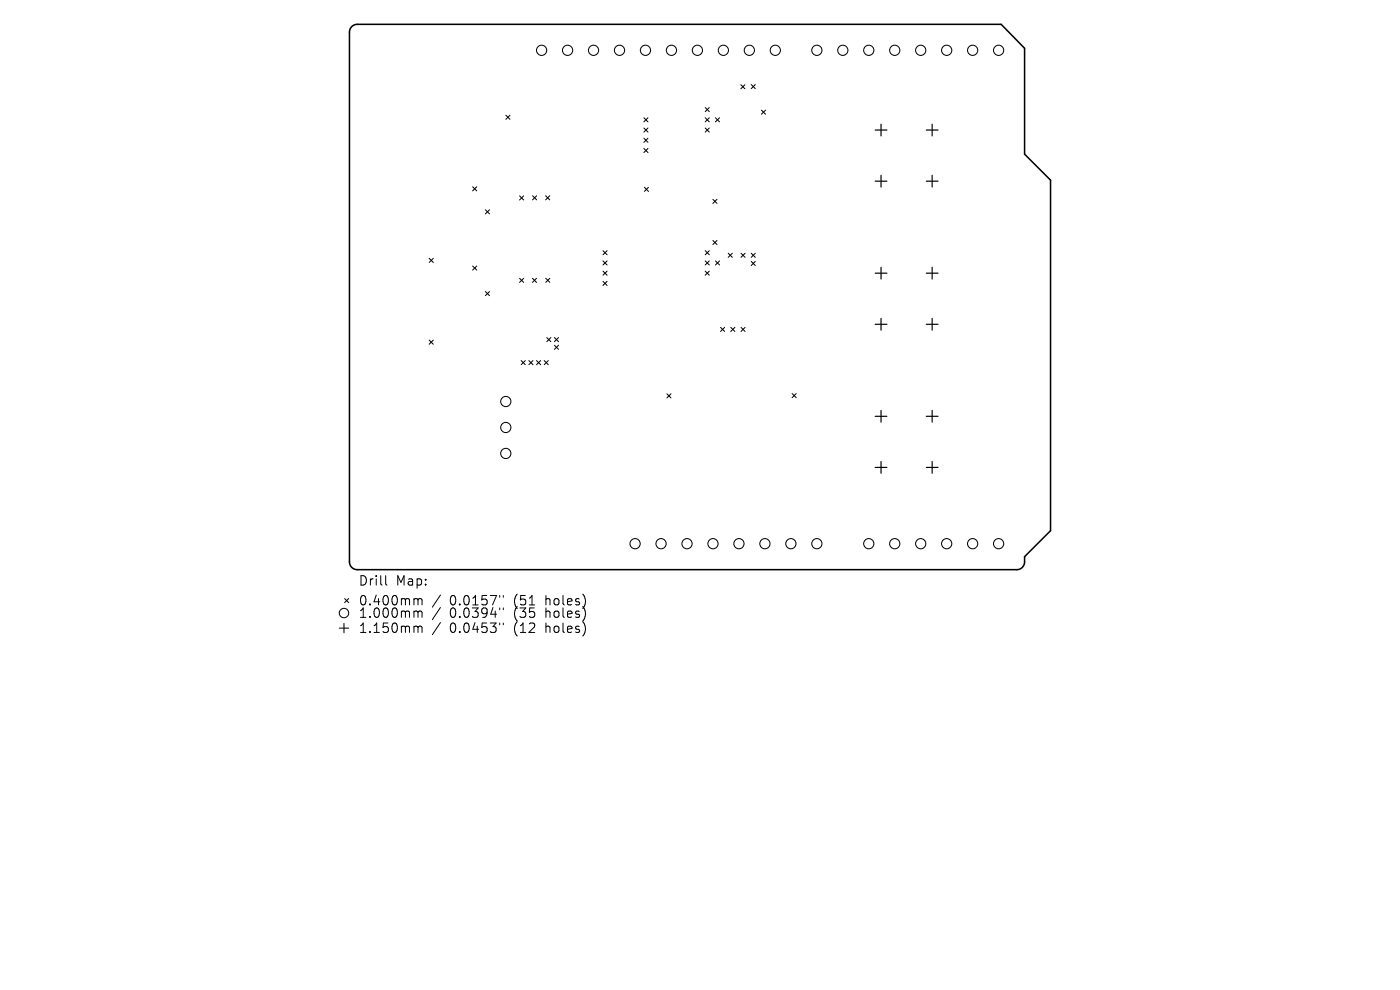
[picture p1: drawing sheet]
<svg xmlns="http://www.w3.org/2000/svg" width="297mm" height="210mm" viewBox="0 0 297 210" stroke-linecap="round" stroke-linejoin="round" font-family="sans-serif">
<defs><g id="words">
<g font-size="2.8">
<text x="76" y="124.5">Drill</text>
<text x="84" y="124.5">Map:</text>
<text x="76" y="128.7">0.400mm</text>
<text x="76" y="131.3">1.000mm</text>
<text x="95.4" y="128.7">0.0157&quot;</text>
<text x="95.4" y="131.3">0.0394&quot;</text>
<text x="109.1" y="128.7">(51</text>
<text x="109.1" y="131.3">(35</text>
<text x="116" y="128.7">holes)</text>
<text x="116" y="131.3">holes)</text>
<text x="76" y="134.5">1.150mm</text>
<text x="95.4" y="134.5">0.0453&quot;</text>
<text x="109.1" y="134.5">(12</text>
<text x="116" y="134.5">holes)</text>
</g>
</g></defs>
<path d="M74.6 5.6l.5-.3 .7-.1h136.6l5 5v22.5l5.5 5.5v74.4l-5.5 5.5v1.1a1.65 1.65 0 0 1-1.7 1.6h-139.9a1.65 1.65 0 0 1-1.7-1.6v-112.4l.1-.6z" fill="none" stroke="#000" stroke-width=".33"/>
<g fill="none" stroke="#000" stroke-width=".22">
<path d="M157.2 18l.8 .8M158 18l-.8 .8M159.4 17.9l.8 .9M160.2 17.9l-.8 .9M100.3 39.6l.8 .9M101.1 39.6l-.8 .9M107.3 24.4l.9 .9M108.2 24.4l-.9 .9M136.6 25l.9 .9M136.6 27.2l.9 .8M136.6 29.3l.9 .9M136.6 31.5l.9 .9"/>
<path d="M136.7 39.7l.9 .9M137.5 25l-.9 .9M137.5 27.2l-.9 .8M137.5 29.3l-.9 .9M137.5 31.5l-.9 .9M137.6 39.7l-.9 .9M149.6 22.8l.9 .9M149.6 25l.9 .9M149.6 27.2l.9 .8M150.5 22.8l-.9 .9M150.5 25l-.9 .9M150.5 27.2l-.9 .8"/>
<path d="M151.8 25l.8 .9M152.6 25l-.8 .9M161.5 23.4l.9 .8M162.4 23.4l-.9 .8M91.1 54.8l.8 .9M91.9 54.8l-.8 .9M100.3 56.4l.8 .9M101.1 56.4l-.8 .9M103 44.5l.8 .9M103.8 44.5l-.8 .9M110.2 41.6l.9 .8M110.2 59l.9 .9"/>
<path d="M111.1 41.6l-.9 .8M111.1 59l-.9 .9M113 59l.8 .9M113 41.5l.8 .9M113.8 59l-.8 .9M113.8 41.5l-.8 .9M115.8 41.5l.8 .9M115.8 59l.8 .9M116.6 41.5l-.8 .9M116.6 59l-.8 .9M127.9 53.2l.9 .8M127.9 55.3l.9 .9"/>
<path d="M127.9 57.5l.9 .9M127.9 59.7l.9 .9M128.8 59.7l-.9 .9M128.8 53.2l-.9 .8M128.8 55.3l-.9 .9M128.8 57.5l-.9 .9M149.6 53.2l.9 .8M149.6 55.3l.9 .9M149.6 57.5l.9 .9M150.5 53.2l-.9 .8M150.5 55.3l-.9 .9M150.5 57.5l-.9 .9"/>
<path d="M151.2 42.3l.9 .8M151.2 51l.9 .9M151.8 55.3l.8 .9M152.1 42.3l-.9 .8M152.1 51l-.9 .9M152.6 55.3l-.8 .9M154.5 53.7l.9 .9M155.4 53.7l-.9 .9M157.2 53.7l.9 .9M158.1 53.7l-.9 .9M159.4 53.7l.8 .9M159.4 55.5l.8 .8"/>
<path d="M160.2 53.7l-.8 .9M160.2 55.5l-.8 .8M91.1 72.2l.8 .8M91.9 72.2l-.8 .8M103 61.9l.8 .8M103.8 61.9l-.8 .8M110.6 76.5l.8 .9M111.4 76.5l-.8 .9M112.2 76.5l.9 .9M113.1 76.5l-.9 .9M113.8 76.5l.9 .9M114.7 76.5l-.9 .9"/>
<path d="M115.4 76.5l.9 .9M116 71.6l.9 .9M116.3 76.5l-.9 .9M116.9 71.6l-.9 .9M117.6 73.2l.9 .9M117.6 71.6l.9 .9M118.5 71.6l-.9 .9M118.5 73.2l-.9 .9M152.9 69.4l.8 .9M153.7 69.4l-.8 .9M155 69.4l.9 .9M155.9 69.4l-.9 .9"/>
<path d="M157.2 69.4l.9 .9M158.1 69.4l-.9 .9M141.5 83.5l.8 .9M142.3 83.5l-.8 .9M168 83.5l.9 .9M168.9 83.5l-.9 .9M72 133.2h2M73 132.2v2M73.1 127l.9 .8M74 127l-.9 .8"/>
<circle cx="114.9" cy="10.7" r="1.08"/>
<circle cx="120.4" cy="10.7" r="1.08"/>
<circle cx="125.9" cy="10.7" r="1.08"/>
<circle cx="131.4" cy="10.7" r="1.08"/>
<circle cx="136.9" cy="10.7" r="1.08"/>
<circle cx="142.4" cy="10.7" r="1.08"/>
<circle cx="148" cy="10.7" r="1.08"/>
<circle cx="153.5" cy="10.7" r="1.08"/>
<circle cx="159" cy="10.7" r="1.08"/>
<circle cx="164.5" cy="10.7" r="1.08"/>
<circle cx="173.3" cy="10.7" r="1.08"/>
<circle cx="178.8" cy="10.7" r="1.08"/>
<circle cx="184.3" cy="10.7" r="1.08"/>
<circle cx="189.8" cy="10.7" r="1.08"/>
<circle cx="195.3" cy="10.7" r="1.08"/>
<circle cx="200.8" cy="10.7" r="1.08"/>
<circle cx="206.3" cy="10.7" r="1.08"/>
<circle cx="211.8" cy="10.7" r="1.08"/>
<circle cx="107.3" cy="85.2" r="1.08"/>
<circle cx="107.3" cy="90.7" r="1.08"/>
<circle cx="107.3" cy="96.2" r="1.08"/>
<circle cx="134.7" cy="115.3" r="1.08"/>
<circle cx="140.2" cy="115.3" r="1.08"/>
<circle cx="145.7" cy="115.3" r="1.08"/>
<circle cx="151.3" cy="115.3" r="1.08"/>
<circle cx="156.8" cy="115.3" r="1.08"/>
<circle cx="162.3" cy="115.3" r="1.08"/>
<circle cx="167.8" cy="115.3" r="1.08"/>
<circle cx="173.3" cy="115.3" r="1.08"/>
<circle cx="184.3" cy="115.3" r="1.08"/>
<circle cx="189.8" cy="115.3" r="1.08"/>
<circle cx="195.3" cy="115.3" r="1.08"/>
<circle cx="200.8" cy="115.3" r="1.08"/>
<circle cx="206.3" cy="115.3" r="1.08"/>
<circle cx="211.8" cy="115.3" r="1.08"/>
<circle cx="73" cy="130" r="1"/>
</g>
<g fill="none" stroke="#000" stroke-width=".25">
<path d="M185.7 27.6h2.5M185.7 38.4h2.5M186.9 26.3v2.5M186.9 37.2v2.5M196.5 27.6h2.5M196.5 38.4h2.5M197.8 26.3v2.5M197.8 37.2v2.5M185.7 57.9h2.5M186.9 56.7v2.5M196.5 57.9h2.5M197.8 56.7v2.5"/>
<path d="M185.7 68.8h2.5M186.9 67.5v2.5M196.5 68.8h2.5M197.8 67.5v2.5M185.7 88.3h2.5M185.7 99.2h2.5M186.9 87.1v2.5M186.9 97.9v2.5M196.5 88.3h2.5M196.5 99.2h2.5M197.8 87.1v2.5M197.8 97.9v2.5"/>
</g>
<g fill="none" stroke="#000" stroke-width=".21">
<path d="M81.8 122.1v1.7l.3 .3M88.1 127h.3l.3 .3M88.1 129.6h.3l.3 .3M88.1 132.8h.3l.3 .3M88.7 127.3l.3-.3 .4 .1 .1 1.2M88.7 127.3v1M88.7 129.9v1.1M88.7 133.1v1.1M88.7 129.9l.3-.3 .4 .1 .1 1.3M88.7 133.1l.3-.3 .4 .1 .1 1.3M93.4 126.2l-1.7 2.6M93.4 128.9l-1.7 2.5"/>
<path d="M93.4 132.1l-1.7 2.5M106 126.3v.4M106 129v.3M106 132.2v.3M106.8 126.3v.4M106.8 129v.3M106.8 132.2v.3"/>
</g>
<use href="#words"/>
</svg>
